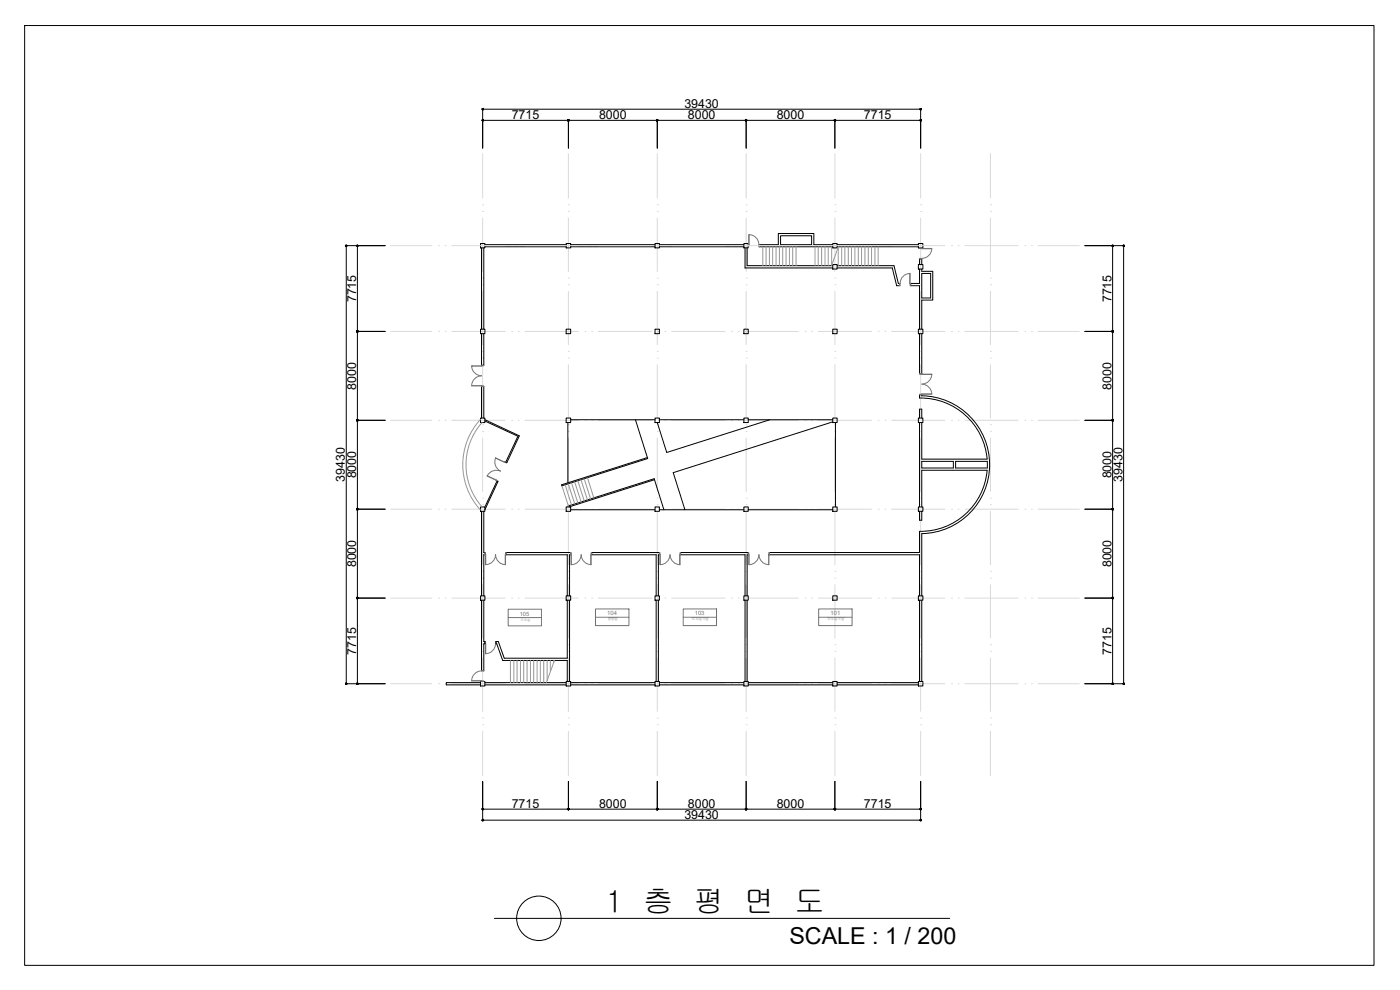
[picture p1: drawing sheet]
<svg xmlns="http://www.w3.org/2000/svg" width="420mm" height="297mm" viewBox="0 0 420 297" stroke-linecap="round" stroke-linejoin="round" font-family="sans-serif">
<defs><g id="words">
<text font-size="9.1" x="181.8" y="273.6">1 층 평 면 도</text>
<text font-size="7" x="236.9" y="283.3">SCALE : 1 / 200</text>
<g font-size="3.7">
<text x="153.6" y="35.7">7715</text>
<text x="179.8" y="35.7">8000</text>
<text x="205.4" y="32.4">39430</text>
<text x="206.4" y="35.7">8000</text>
<text x="233.1" y="35.7">8000</text>
<text x="259.3" y="35.7">7715</text>
<text x="106.9" y="90.7" transform="rotate(-90 106.9 90.7)">7715</text>
<text x="333.5" y="90.7" transform="rotate(-90 333.5 90.7)">7715</text>
<text x="106.9" y="116.9" transform="rotate(-90 106.9 116.9)">8000</text>
<text x="333.5" y="116.9" transform="rotate(-90 333.5 116.9)">8000</text>
<text x="106.9" y="143.6" transform="rotate(-90 106.9 143.6)">8000</text>
<text x="333.5" y="143.6" transform="rotate(-90 333.5 143.6)">8000</text>
<text x="103.5" y="144.6" transform="rotate(-90 103.5 144.6)">39430</text>
<text x="336.8" y="144.6" transform="rotate(-90 336.8 144.6)">39430</text>
<text x="106.9" y="170.2" transform="rotate(-90 106.9 170.2)">8000</text>
<text x="333.5" y="170.2" transform="rotate(-90 333.5 170.2)">8000</text>
<text x="106.9" y="196.5" transform="rotate(-90 106.9 196.5)">7715</text>
<text x="333.5" y="196.5" transform="rotate(-90 333.5 196.5)">7715</text>
<text x="153.6" y="242.4">7715</text>
<text x="179.8" y="242.4">8000</text>
<text x="205.4" y="245.7">39430</text>
<text x="206.4" y="242.4">8000</text>
<text x="233.1" y="242.4">8000</text>
<text x="259.3" y="242.4">7715</text>
</g>
<g font-size="1.7" fill="#757575">
<text x="156" y="184.7">105</text>
<text x="182.2" y="184.6">104</text>
<text x="208.5" y="184.6">103</text>
<text x="249.3" y="184.6">101</text>
</g>
<g font-size="1" fill="#757575">
<text x="156.2" y="186.3">가마실</text>
<text x="182.4" y="186.1">성형실</text>
<text x="207.7" y="186.1">도자실기실</text>
<text x="248.3" y="186.1">조소실기실</text>
</g>
</g></defs>
<!-- layer: DOOR -->
<g fill="none" stroke="#757575" stroke-width=".3">
<path d="M224.7 70.4v3.6h-.1v-.6h.2v-3a2.99 2.99 0 0 1 2.9 3M227.7 73.4h.2v.6h-.2zM276 77.6h.6v.1h-.6zM279.6 74.5a2.98 2.98 0 0 1-2.9 3M279.6 74.5h-3.6v-.1h.6v.2h3M269.9 85h.2v.7h-.2zM273 82v3h.3v.7h-.2v-3.7M273.1 82a2.98 2.98 0 0 0-2.9 3M141.5 109.9l3-.1-3-.1a3.1 3.1 0 0 0 3 3.1 2.98 2.98 0 0 0-3 3h3M141.5 115.7l3 .1M144.5 115.8h.7v.2h-.7zM144.5 109.6h.7v.2h-.7z"/>
<path d="M276 118.3h.6v.1h-.6zM276 112.1h.6v.2h-.6zM279.6 112.4h-3l3-.2a3.1 3.1 0 0 1-2.9 3.1 2.98 2.98 0 0 1 2.9 3h-3M279.6 118.2l-3 .1M148.7 137.4l2.8 1.2-2.8-1.1M148.8 137.4a3.1 3.1 0 0 0 1.4 4 2.98 2.98 0 0 0-4 1.4M151.5 138.5l.6 .3-.1 .1zM146.2 142.8l2.7 1.3M146.2 142.7l2.7 1.4M148.9 144.1l.6 .3-.1 .1-.6-.3zM145.5 165.8h.2v.7h-.2zM148.7 166.4a2.98 2.98 0 0 1-3 3v-2.9l.1 2.9"/>
<path d="M148.7 166.4a2.98 2.98 0 0 0 3 3v-2.9M151.7 165.8h.2v.7h-.2zM151.7 166.5l-.1 2.9M171.3 165.8l.1 .7zM171.4 169.4v-2.9l.1 2.9M174.4 166.4a2.98 2.98 0 0 1-3 3M174.4 166.4a2.98 2.98 0 0 0 3 3v-2.9M177.4 165.8h.2v.7h-.2zM177.4 166.5l-.1 2.9M197.9 165.8h.2v.7h-.2zM204.1 166.5v2.9a2.98 2.98 0 0 1-3-3 3.1 3.1 0 0 1-3 3v-2.9v2.9M204.1 165.8h.1v.7h-.1z"/>
<path d="M204.1 166.5l-.1 2.9M224.6 165.8h.1v.7h-.1zM227.7 166.4a2.98 2.98 0 0 1-2.9 3v-2.9l-.1 2.9M227.8 166.4a2.98 2.98 0 0 0 3 3M230.7 165.8h.2v.7h-.2zM230.7 166.5v2.9M145.8 196.1v-2.9h-.3v-.7h.2v3.7M148.7 192.5h.2v.7h-.2zM148.7 193.1a2.98 2.98 0 0 1-3 3M144.5 201.2h.7v.1h-.7zM144.5 201.3a2.98 2.98 0 0 0-3 3h3.7v.2h-.7v-.3h-3"/>
</g>
<!-- layer: DIM -->
<g fill="none" stroke="#000" stroke-width=".3">
<path d="M144.9 32.8v11.7M145.2 36.1h25.1M145.2 32.8h130.8M170.6 36.1v8.4M170.9 36.1h26M197.3 36.1v8.4M197.6 36.1h26M223.9 36.1v8.4M224.2 36.1h26.1M250.6 36.1v8.4M250.9 36.1h25.1M276.3 32.8v11.7"/>
<path d="M103.9 73.7h11.7M103.9 74v130.8M107.3 74v25.1M325.6 73.7h11.7M333.9 74v25.1M337.2 74v130.8M107.3 99.4h8.3M107.3 99.8v26M325.6 99.4h8.3M333.9 99.8v26M107.3 126.4v26M107.3 126.1h8.3"/>
<path d="M325.6 126.1h8.3M333.9 126.4v26M107.3 153.1v26M107.3 152.8h8.3M325.6 152.8h8.3M333.9 153.1v26M107.3 179.8v25M107.3 179.5h8.3M325.6 179.5h8.3M333.9 179.8v25M103.9 205.1h11.7M325.6 205.1h11.7"/>
<path d="M144.9 234.4v11.7M170.6 234.4v8.4M197.3 234.4v8.4M223.9 234.4v8.4M250.6 234.4v8.4M276.3 234.4v11.7M145.2 242.8h25.1M145.2 246.1h130.8M170.9 242.8h26M197.6 242.8h26M224.2 242.8h26.1M250.9 242.8h25.1"/>
<path d="M148.4 275.5h136.6"/>
<circle cx="161.7" cy="275.5" r="6.7"/>
</g>
<!-- layer: CEN -->
<g fill="none" stroke="#d9d9d9" stroke-width=".3">
<path d="M144.9 46.1v13.3M170.6 46.1v13.3M197.3 46.1v13.3M223.9 46.1v13.3M250.6 46.1v13.3M276.3 46.1v13.3M297.3 46.1v13.3M117.2 73.7h12.4M131.6 73.7h.1M133.6 73.7h.1M135.6 73.7h16M144.9 61.4h.1"/>
<path d="M144.9 63.5h.1M144.9 65.4v16M153.6 73.7h.1M155.6 73.7h.1M157.6 73.7h16M170.6 61.4h.1M170.6 63.5h.1M170.6 65.4v16M175.6 73.7h.1M177.6 73.7h.1M179.6 73.7h16M197.3 61.4h.1"/>
<path d="M197.3 63.5h.1M197.3 65.4v16M197.6 73.7h.1M199.6 73.7h.1M201.6 73.7h16M219.6 73.7h.1M221.6 73.7h.1M223.6 73.7h16M223.9 61.4h.1M223.9 63.5h.1M223.9 65.4v16M241.6 73.7h.1"/>
<path d="M243.6 73.7h.1M245.6 73.7h16M250.6 61.4h.1M250.6 63.5h.1M250.6 65.4v16M263.6 73.7h.1M265.6 73.7h.1M267.6 73.7h16M276.3 61.4h.1M276.3 63.5h.1M276.3 65.4v16M285.6 73.7h.1"/>
<path d="M287.6 73.7h.1M289.6 73.7h15.9M297.3 61.4h.1M297.3 63.5h.1M297.3 65.4v16M307.6 73.7h.1M309.6 73.7h.1M311.6 73.7h12.3M117.2 99.4h12.4M131.6 99.4h.1M133.6 99.4h.1M135.6 99.4h16"/>
<path d="M144.9 83.4h.1M144.9 85.4h.1M144.9 87.4v16M153.6 99.4h.1M155.6 99.4h.1M157.6 99.4h16M170.6 83.4h.1M170.6 85.4h.1M170.6 87.4v16M175.6 99.4h.1M177.6 99.4h.1M179.6 99.4h16"/>
<path d="M197.3 83.4h.1M197.3 85.4h.1M197.3 87.4v16M197.6 99.4h.1M199.6 99.4h.1M201.6 99.4h16M219.6 99.4h.1M221.6 99.4h.1M223.6 99.4h16M223.9 83.4h.1M223.9 85.4h.1M223.9 87.4v16"/>
<path d="M241.6 99.4h.1M243.6 99.4h.1M245.6 99.4h16M250.6 83.4h.1M250.6 85.4h.1M250.6 87.4v16M263.6 99.4h.1M265.6 99.4h.1M267.6 99.4h16M276.3 83.4h.1M276.3 85.4h.1M276.3 87.4v16"/>
<path d="M285.6 99.4h.1M287.6 99.4h.1M289.6 99.4h15.9M297.3 83.4h.1M297.3 85.4h.1M297.3 87.4v16M307.6 99.4h.1M309.6 99.4h.1M311.6 99.4h12.3M144.9 105.5h.1M144.9 107.4h.1M144.9 109.4v16"/>
<path d="M170.6 105.5h.1M170.6 107.4h.1M170.6 109.4v16M197.3 105.5h.1M197.3 107.4h.1M197.3 109.4v16M223.9 105.5h.1M223.9 107.4h.1M223.9 109.4v16M250.6 105.5h.1M250.6 107.4h.1M250.6 109.4v16"/>
<path d="M276.3 105.5h.1M276.3 107.4h.1M276.3 109.4v16M297.3 105.5h.1M297.3 107.4h.1M297.3 109.4v16M117.2 126.1h12.4M131.6 126.1h.1M133.6 126.1h.1M135.6 126.1h16M144.9 127.4h.1M144.9 129.5h.1"/>
<path d="M144.9 131.4v16M153.6 126.1h.1M155.6 126.1h.1M157.6 126.1h16M170.6 127.4h.1M170.6 129.5h.1M170.6 131.4v16M175.6 126.1h.1M177.6 126.1h.1M179.6 126.1h16M197.3 127.4h.1M197.3 129.5h.1"/>
<path d="M197.3 131.4v16M197.6 126.1h.1M199.6 126.1h.1M201.6 126.1h16M219.6 126.1h.1M221.6 126.1h.1M223.6 126.1h16M223.9 127.4h.1M223.9 129.5h.1M223.9 131.4v16M241.6 126.1h.1M243.6 126.1h.1"/>
<path d="M245.6 126.1h16M250.6 127.4h.1M250.6 129.5h.1M250.6 131.4v16M263.6 126.1h.1M265.6 126.1h.1M267.6 126.1h16M276.3 127.4h.1M276.3 129.5h.1M276.3 131.4v16M285.6 126.1h.1M287.6 126.1h.1"/>
<path d="M289.6 126.1h15.9M297.3 127.4h.1M297.3 129.5h.1M297.3 131.4v16M307.6 126.1h.1M309.6 126.1h.1M311.6 126.1h12.3M117.2 152.8h12.4M131.6 152.8h.1M133.6 152.8h.1M135.6 152.8h16M144.9 149.4h.1"/>
<path d="M144.9 151.4h.1M144.9 153.4v16M153.6 152.8h.1M155.6 152.8h.1M157.6 152.8h16M170.6 149.4h.1M170.6 151.4h.1M170.6 153.4v16M175.6 152.8h.1M177.6 152.8h.1M179.6 152.8h16M197.3 149.4h.1"/>
<path d="M197.3 151.4h.1M197.3 153.4v16M197.6 152.8h.1M199.6 152.8h.1M201.6 152.8h16M219.6 152.8h.1M221.6 152.8h.1M223.6 152.8h16M223.9 149.4h.1M223.9 151.4h.1M223.9 153.4v16M241.6 152.8h.1"/>
<path d="M243.6 152.8h.1M245.6 152.8h16M250.6 149.4h.1M250.6 151.4h.1M250.6 153.4v16M263.6 152.8h.1M265.6 152.8h.1M267.6 152.8h16M276.3 149.4h.1M276.3 151.4h.1M276.3 153.4v16M285.6 152.8h.1"/>
<path d="M287.6 152.8h.1M289.6 152.8h15.9M297.3 149.4h.1M297.3 151.4h.1M297.3 153.4v16M307.6 152.8h.1M309.6 152.8h.1M311.6 152.8h12.3M117.2 179.5h12.4M131.6 179.5h.1M133.6 179.5h.1M135.6 179.5h16"/>
<path d="M144.9 171.5h.1M144.9 173.4h.1M144.9 175.4v16M153.6 179.5h.1M155.6 179.5h.1M157.6 179.5h16M170.6 171.5h.1M170.6 173.4h.1M170.6 175.4v16M175.6 179.5h.1M177.6 179.5h.1M179.6 179.5h16"/>
<path d="M197.3 171.5h.1M197.3 173.4h.1M197.3 175.4v16M197.6 179.5h.1M199.6 179.5h.1M201.6 179.5h16M219.6 179.5h.1M221.6 179.5h.1M223.6 179.5h16M223.9 171.5h.1M223.9 173.4h.1M223.9 175.4v16"/>
<path d="M241.6 179.5h.1M243.6 179.5h.1M245.6 179.5h16M250.6 171.5h.1M250.6 173.4h.1M250.6 175.4v16M263.6 179.5h.1M265.6 179.5h.1M267.6 179.5h16M276.3 171.5h.1M276.3 173.4h.1M276.3 175.4v16"/>
<path d="M285.6 179.5h.1M287.6 179.5h.1M289.6 179.5h15.9M297.3 171.5h.1M297.3 173.4h.1M297.3 175.4v16M307.6 179.5h.1M309.6 179.5h.1M311.6 179.5h12.3M144.9 193.4h.1M144.9 195.5h.1M144.9 197.4v16"/>
<path d="M170.6 193.4h.1M170.6 195.5h.1M170.6 197.4v16M197.3 193.4h.1M197.3 195.5h.1M197.3 197.4v16M223.9 193.4h.1M223.9 195.5h.1M223.9 197.4v16M250.6 193.4h.1M250.6 195.5h.1M250.6 197.4v16"/>
<path d="M276.3 193.4h.1M276.3 195.5h.1M276.3 197.4v16M297.3 193.4h.1M297.3 195.5h.1M297.3 197.4v16M117.2 205.1h12.4M131.6 205.1h.1M133.6 205.1h.1M135.6 205.1h16M144.9 215.4h.1M144.9 217.4h.1"/>
<path d="M144.9 219.4v13.3M153.6 205.1h.1M155.6 205.1h.1M157.6 205.1h16M170.6 215.4h.1M170.6 217.4h.1M170.6 219.4v13.3M175.6 205.1h.1M177.6 205.1h.1M179.6 205.1h16M197.3 215.4h.1M197.3 217.4h.1"/>
<path d="M197.3 219.4v13.3M197.6 205.1h.1M199.6 205.1h.1M201.6 205.1h16M219.6 205.1h.1M221.6 205.1h.1M223.6 205.1h16M223.9 215.4h.1M223.9 217.4h.1M223.9 219.4v13.3M241.6 205.1h.1M243.6 205.1h.1"/>
<path d="M245.6 205.1h16M250.6 215.4h.1M250.6 217.4h.1M250.6 219.4v13.3M263.6 205.1h.1M265.6 205.1h.1M267.6 205.1h16M276.3 215.4h.1M276.3 217.4h.1M276.3 219.4v13.3M285.6 205.1h.1M287.6 205.1h.1"/>
<path d="M289.6 205.1h15.9M297.3 215.4h.1M297.3 217.4h.1M297.3 219.4v13.3M307.6 205.1h.1M309.6 205.1h.1M311.6 205.1h12.3"/>
</g>
<!-- layer: WALL -->
<g fill="none" stroke="#000" stroke-width=".3">
<path d="M144.5 74.4v24.4M145.2 74.4v24.4M145.5 74h24.4M145.5 73.4h24.4M171.3 74h25.3M171.3 73.4h25.3M197.9 74h25.4M197.9 73.4h25.4M223.6 74.4v6h26.3M224.2 74.4v5.3h25.7M234.3 70.7h9.3v2.7h-9.3zM249.9 73.4h-5.7v-3.3h-10.6v3.3h-5.7v.6h22"/>
<path d="M251.2 79.7h17.1l1.3 5.3h.3v.7h-.8l-1.3-5.3h-16.6M251.2 74h24.4M251.2 73.4h24.4M276 79.4v-1.7h.6v1.7M276 80.7v4.3h-2.7v.7h2.7v13.1M276.6 80.7v.7h3.3v8.6h-3.3v8.8M276.6 82h2.7v7.4h-2.7zM144.5 100.1v9.5h.7v-9.5M276 100.1v12h.6v-12M144.5 125.4v-9.4h.7v9.4M276 125.4v-2.6h.6v2.6M276 126.8v25.3"/>
<path d="M276.6 126.8v11h19.6M276.6 138.4h9.5v2h-9.5zM286.8 138.4h9.5v2h-9.5zM296.2 137.8a20 20 0 0 0-20.2-18.4v-1h.6v.4a20.7 20.7 0 0 1 20.4 20.6 20.7 20.7 0 0 1-20.4 20.7v18.7M144.5 153.4v25.4M145.2 153.4v12.4h.3v.7h-.3v12.3M276 153.4v2.7h.6v-2.7M296.2 141.1h-19.6v11M296.2 141.1a20 20 0 0 1-20.2 18.3v6.4h-45.1v.7h45.1v12.3M170.3 178.8v-12.3h-18.4v-.7h19.4v.7h-.4v12.3M196.9 178.8v-12.3h-19.3v-.7h20.3v.7h-.3v12.3M223.6 178.8v-12.3h-19.4v-.7h20.4v.7h-.4v12.3"/>
<path d="M144.5 180.1v21.1h.7v-8h.3v-.7h-.3v-12.4M170.3 180.1v17.4h-19l-1.8-5h-.6v.7h.2l1.8 5h19.4v6.3M170.9 180.1v24.4M196.9 180.1v24.4M197.6 180.1v24.4M223.6 180.1v24.4M224.2 180.1v24.4M276 180.1v24.4M276.6 180.1v24.4M144.2 204.8h-10.3v.7h10.3M145.5 205.5h24.4M145.5 204.8h24.4"/>
<path d="M171.3 205.5h25.3M171.3 204.8h25.3M197.9 205.5h25.4M197.9 204.8h25.4M224.6 205.5h25.3M224.6 204.8h25.3M251.2 205.5h24.4M251.2 204.8h24.4"/>
</g>
<!-- layer: 0e -->
<g fill="none" stroke="#000" stroke-width=".3">
<path d="M144.2 73.1h1.3v1.3h-1.3zM169.9 73.1h1.4v1.3h-1.4zM196.6 73.1h1.3v1.3h-1.3zM223.3 73.1h1.3v1.3h-1.3zM249.9 73.1h1.3v1.3h-1.3zM249.9 79.4h1.3v1.3h-1.3zM275.6 73.1h1.4v1.3h-1.4zM275.6 79.4h1.4v1.3h-1.4zM144.2 98.8h1.3v1.3h-1.3zM169.9 98.8h1.4v1.3h-1.4zM196.6 98.8h1.3v1.3h-1.3zM223.3 98.8h1.3v1.3h-1.3z"/>
<path d="M249.9 98.8h1.3v1.3h-1.3zM275.6 98.8h1.4v1.3h-1.4zM144.2 125.4h1.3v1.4h-1.3zM169.9 125.4h1.4v1.4h-1.4zM196.6 125.4h1.3v1.4h-1.3zM223.3 125.4h1.3v1.4h-1.3zM249.9 125.4h1.3v1.4h-1.3zM275.6 125.4h1.4v1.4h-1.4zM144.2 152.1h1.3v1.3h-1.3zM169.9 152.1h1.4v1.3h-1.4zM196.6 152.1h1.3v1.3h-1.3zM223.3 152.1h1.3v1.3h-1.3z"/>
<path d="M249.9 152.1h1.3v1.3h-1.3zM275.6 152.1h1.4v1.3h-1.4zM144.2 178.8h1.3v1.3h-1.3zM169.9 178.8h1.4v1.3h-1.4zM196.6 178.8h1.3v1.3h-1.3zM223.3 178.8h1.3v1.3h-1.3zM249.9 178.8h1.3v1.3h-1.3zM275.6 178.8h1.4v1.3h-1.4zM144.2 204.5h1.3v1.3h-1.3zM169.9 204.5h1.4v1.3h-1.4zM196.6 204.5h1.3v1.3h-1.3zM223.3 204.5h1.3v1.3h-1.3z"/>
<path d="M249.9 204.5h1.3v1.3h-1.3zM275.6 204.5h1.4v1.3h-1.4z"/>
</g>
<!-- layer: WIN -->
<g fill="none" stroke="#000" stroke-width=".3">
<path d="M145.5 125.9l10.4 4.9-3.8 8-.3-.2 3.6-7.7-9.9-4.6M170.4 126.8v18.1M171.3 125.9h25.3M190.7 125.9l3.7 11.7-25.8 8.2v-.3l25.7-8.2M197.9 125.9h25.4M224.6 125.9h25.3M231 125.9l-30.9 9.9-2.8-9M249.9 126.6l-47.9 15.2 3.6 11.2M250.7 126.8v25.3M145.5 152.1l3.6-7.7 .3 .1-3.9 8.4M170.4 151.8l25.9-8.2 2.9 9.4M171.3 153h25.3"/>
<path d="M196.4 143.9l-25.6 8.2M197.9 153h25.4M224.6 153h25.3"/>
</g>
<!-- layer: Ĳ -->
<g fill="none" stroke="#979797" stroke-width=".3">
<path d="M228.9 74v5.7M229.9 74v5.7M230.9 74v5.7M231.9 74v5.7M232.9 74v5.7M233.9 74v5.7M234.9 74v5.7M235.9 74v5.7M236.9 74v5.7M237.9 74v5.7M238.9 74v5.7M244.6 74v5.7"/>
<path d="M245.6 74v5.7M246.6 74v5.7M247.6 74v5.7M248.6 74v5.7M249.6 74v5.6M251.6 74.1v5.6M251.6 74l-2.1 5.7M252.6 74v5.7M253.6 74v5.7M254.6 74v5.7M255.6 74v5.7M256.6 74v5.7"/>
<path d="M257.6 74v5.7M258.6 74v5.7M259.6 74v5.7M260.6 74v5.7M261.6 74v5.7M262.6 74v5.7M263.6 74v5.7M144.2 125.8a20 20 0 0 0 0 27.2M144.7 126.7a19 19 0 0 0 0 25.4M168.6 145.8l2 6M169.6 145.5l1.9 6M170.5 145.2l2 6"/>
<path d="M171.5 144.9l1.9 6M172.5 144.6l1.9 6M173.4 144.3l1.9 6M174.4 143.9l1.9 6.1M175.3 143.6l1.9 6.1M176.3 143.3l1.9 6.1M153.2 198.2v6.6M154.2 198.2v6.6M155.2 198.2v6.6M156.2 198.2v6.6M157.2 198.2v6.6M158.2 198.2v6.6"/>
<path d="M159.2 198.2v6.6M160.2 198.2v6.6M161.2 198.2v6.6M162.2 198.2v6.6M163.2 198.2v6.6M164.2 198.2v6M165.2 198.2v3.3M166.2 198.2v.6M166.4 198.2l-2.4 6.6"/>
</g>
<!-- layer: SHEET -->
<path d="M7.4 7.7h405v281.9h-405z" fill="none" stroke="#000" stroke-width=".3"/>
<!-- layer: 0 -->
<g fill="#000" stroke="#000" stroke-width=".3">
<path d="M103.9 73.7h.2zM107.3 73.7h.1zM333.9 73.7h.2zM337.2 73.7h.2zM337.2 205.1v.2zM144.9 245.9v.2zM223.9 242.8v.2z"/>
<path d="M144.7 36.1h.2zM144.9 36.1v.2zM144.9 36.1l.1 .1z"/>
<path d="M144.7 32.8h.2zM144.9 32.8v.1zM144.9 32.8l.1 .1z"/>
<path d="M144.8 36l.1 .1zM144.8 36l.1 .1z"/>
<path d="M144.8 32.6l.1 .2zM144.8 32.6l.1 .2z"/>
<path d="M144.9 36.1l.1 .1zM145 36l-.1 .1zM144.9 35.9v.2z"/>
<path d="M144.9 32.8l.1 .1zM144.9 32.8l.1-.2zM144.9 32.6v.2z"/>
<path d="M170.4 36.1h.2zM170.5 36.2l.1-.1zM170.6 36.1l.1 .1z"/>
<path d="M170.5 36l.1 .1zM170.4 36.1h.2zM170.5 36.2l.1-.1z"/>
<path d="M170.5 36l.1 .1zM170.5 36l.1 .1z"/>
<path d="M170.6 36.1l.1 .1zM170.6 36.1l.1 .1z"/>
<path d="M170.6 36.1l.1 .1zM170.7 36l-.1 .1zM170.6 35.9v.2z"/>
<path d="M170.7 36l-.1 .1zM170.6 35.9v.2zM170.5 36l.1 .1z"/>
<path d="M197.1 36.1h.2zM197.1 36.2l.2-.1zM197.3 36.1v.2z"/>
<path d="M197.1 36l.2 .1zM197.1 36.1h.2zM197.1 36.2l.2-.1z"/>
<path d="M197.1 36l.2 .1zM197.1 36l.2 .1z"/>
<path d="M197.3 36.1v.2zM197.3 36.1h.1z"/>
<path d="M197.3 36.1h.1zM197.3 36l.1 .1zM197.3 35.9v.2z"/>
<path d="M197.3 36l.1 .1zM197.3 35.9v.2zM197.1 36l.2 .1z"/>
<path d="M223.8 36.1h.1zM223.8 36.2l.1-.1zM223.9 36.1v.2z"/>
<path d="M223.8 36l.1 .1zM223.8 36.1h.1zM223.9 36.1l-.1 .1z"/>
<path d="M223.8 36l.1 .1zM223.8 36l.1 .1z"/>
<path d="M223.9 36.1v.2zM223.9 36.1l.1 .1z"/>
<path d="M223.9 36.1l.1 .1zM224 36l-.1 .1zM223.9 35.9v.2z"/>
<path d="M224 36l-.1 .1zM223.9 35.9v.2zM223.8 36l.1 .1z"/>
<path d="M250.4 36.1h.2zM250.6 36.1v.2zM250.6 36.1l.1 .1z"/>
<path d="M250.5 36l-.1 .1zM250.4 36.1h.2zM250.6 36.1v.2z"/>
<path d="M250.5 36l.1 .1zM250.5 36l-.1 .1z"/>
<path d="M250.6 36.1l.1 .1zM250.6 36.1l.1 .1z"/>
<path d="M250.6 36.1l.1 .1zM250.6 36.1l.1-.1zM250.6 35.9v.2z"/>
<path d="M250.7 36l-.1 .1zM250.6 35.9v.2zM250.5 36l.1 .1z"/>
<path d="M276.2 36l.1 .1zM276.1 36.1h.2zM276.2 36.2l.1-.1z"/>
<path d="M276.2 32.6l.1 .2zM276.1 32.8h.2zM276.2 32.9l.1-.1z"/>
<path d="M276.3 36.1l.1 .1zM276.3 36.1l.1 .1z"/>
<path d="M276.3 32.8l.1 .1zM276.3 32.8l.1 .1z"/>
<path d="M276.4 36l-.1 .1zM276.3 35.9v.2zM276.2 36l.1 .1z"/>
<path d="M276.4 32.6l-.1 .2zM276.3 32.6v.2zM276.2 32.6l.1 .2z"/>
<path d="M103.8 73.8l.1-.1zM103.9 73.7l.1 .1zM103.9 73.7l.1 .1z"/>
<path d="M103.8 73.6l.1 .1zM103.8 73.6l.1 .1zM103.7 73.7h.2z"/>
<path d="M107.1 73.8l.2-.1zM107.3 73.7l.1 .1zM107.3 73.7l.1 .1z"/>
<path d="M107.1 73.6l.2 .1zM107.1 73.6l.2 .1zM107.1 73.7h.2z"/>
<path d="M333.9 73.7l-.1 .1zM333.9 73.7l.1 .1zM333.9 73.7l.1 .1z"/>
<path d="M333.8 73.6l.1 .1zM333.8 73.6l.1 .1zM333.7 73.7h.2z"/>
<path d="M337.2 73.7v.2zM337.2 73.7l.1 .1zM337.2 73.7l.1 .1z"/>
<path d="M107.1 99.4h.2zM107.1 99.6l.2-.2z"/>
<path d="M107.1 99.6l.2-.2zM107.3 99.4l.1 .2zM107.3 99.4l.1 .2z"/>
<path d="M107.3 99.4l.1 .2zM107.3 99.4l.1 .2zM107.3 99.4l.1-.1z"/>
<path d="M107.1 99.3l.2 .1zM107.1 99.3l.2 .1zM107.1 99.4h.2z"/>
<path d="M107.3 99.3v.1zM107.1 99.3l.2 .1zM107.1 99.3l.2 .1z"/>
<path d="M107.4 99.3l-.1 .1zM107.3 99.3v.1z"/>
<path d="M333.7 99.4h.2zM333.8 99.6l.1-.2z"/>
<path d="M333.8 99.6l.1-.2zM333.9 99.4l.1 .2zM333.9 99.4l.1 .2z"/>
<path d="M333.9 99.4l.1 .2zM333.9 99.4l.1 .2zM333.9 99.4l.1-.1z"/>
<path d="M333.8 99.3l.1 .1zM333.8 99.3l.1 .1zM333.7 99.4h.2z"/>
<path d="M333.9 99.3v.1zM333.8 99.3l.1 .1zM333.8 99.3l.1 .1z"/>
<path d="M334 99.3l-.1 .1zM333.9 99.3v.1z"/>
<path d="M107.1 126.1h.2zM107.1 126.2l.2-.1z"/>
<path d="M107.1 126.2l.2-.1zM107.3 126.1l.1 .1zM107.3 126.1l.1 .1z"/>
<path d="M107.3 126.1l.1 .1zM107.3 126.1l.1 .1zM107.3 126.1l.1-.1z"/>
<path d="M107.1 126l.2 .1zM107.1 126l.2 .1zM107.1 126.1h.2z"/>
<path d="M107.3 125.9v.2zM107.1 126l.2 .1zM107.1 126l.2 .1z"/>
<path d="M107.4 126l-.1 .1zM107.3 125.9v.2z"/>
<path d="M333.7 126.1h.2zM333.8 126.2l.1-.1z"/>
<path d="M333.8 126.2l.1-.1zM333.9 126.1l.1 .1zM333.9 126.1l.1 .1z"/>
<path d="M333.9 126.1l.1 .1zM333.9 126.1l.1 .1zM333.9 126.1l.1-.1z"/>
<path d="M333.8 126l.1 .1zM333.8 126l.1 .1zM333.7 126.1h.2z"/>
<path d="M333.9 125.9v.2zM333.8 126l.1 .1zM333.8 126l.1 .1z"/>
<path d="M334 126l-.1 .1zM333.9 125.9v.2z"/>
<path d="M107.1 152.8h.2zM107.1 152.9l.2-.1z"/>
<path d="M107.1 152.9l.2-.1zM107.3 152.8l.1 .1zM107.3 152.8l.1 .1z"/>
<path d="M107.3 152.8l.1 .1zM107.3 152.8l.1 .1zM107.3 152.8l.1-.1z"/>
<path d="M107.1 152.7l.2 .1zM107.1 152.7l.2 .1zM107.1 152.8h.2z"/>
<path d="M107.3 152.6v.2zM107.1 152.7l.2 .1zM107.1 152.7l.2 .1z"/>
<path d="M107.4 152.7l-.1 .1zM107.3 152.6v.2z"/>
<path d="M333.7 152.8h.2zM333.8 152.9l.1-.1z"/>
<path d="M333.8 152.9l.1-.1zM333.9 152.8l.1 .1zM333.9 152.8l.1 .1z"/>
<path d="M333.9 152.8l.1 .1zM333.9 152.8l.1 .1zM333.9 152.8l.1-.1z"/>
<path d="M333.8 152.7l.1 .1zM333.8 152.7l.1 .1zM333.7 152.8h.2z"/>
<path d="M333.9 152.6v.2zM333.8 152.7l.1 .1zM333.8 152.7l.1 .1z"/>
<path d="M334 152.7l-.1 .1zM333.9 152.6v.2z"/>
<path d="M107.1 179.5h.2zM107.1 179.5l.2 .1z"/>
<path d="M107.1 179.5l.2 .1zM107.3 179.5v.1zM107.3 179.5h.1z"/>
<path d="M107.3 179.5v.1zM107.3 179.5h.1zM107.3 179.5l.1-.2z"/>
<path d="M107.1 179.3l.2 .2zM107.1 179.3l.2 .2zM107.1 179.5h.2z"/>
<path d="M107.3 179.3v.2zM107.1 179.3l.2 .2zM107.1 179.3l.2 .2z"/>
<path d="M107.4 179.3l-.1 .2zM107.3 179.3v.2z"/>
<path d="M333.7 179.5h.2zM333.8 179.5l.1 .1z"/>
<path d="M333.8 179.5l.1 .1zM333.9 179.5v.1zM333.9 179.5h.2z"/>
<path d="M333.9 179.5v.1zM333.9 179.5h.2zM333.9 179.5l.1-.2z"/>
<path d="M333.8 179.3l.1 .2zM333.8 179.3l.1 .2zM333.7 179.5h.2z"/>
<path d="M333.9 179.3v.2zM333.8 179.3l.1 .2zM333.8 179.3l.1 .2z"/>
<path d="M334 179.3l-.1 .2zM333.9 179.3v.2z"/>
<path d="M103.7 205.1h.2zM103.8 205.3l.1-.2z"/>
<path d="M103.9 205.1l.1 .2zM103.9 205.1l.1 .2zM103.9 205.1l.1-.1z"/>
<path d="M103.9 205v.1zM103.8 205l.1 .1zM103.8 205l.1 .1z"/>
<path d="M107.1 205.1h.2zM107.1 205.3l.2-.2z"/>
<path d="M107.3 205.1l.1 .2zM107.3 205.1l.1 .2zM107.3 205.1l.1-.1z"/>
<path d="M107.3 205v.1zM107.1 205l.2 .1zM107.1 205l.2 .1z"/>
<path d="M333.7 205.1h.2zM333.8 205.3l.1-.2z"/>
<path d="M333.9 205.1l.1 .2zM333.9 205.1l.1 .2zM333.9 205.1l.1-.1z"/>
<path d="M333.9 205v.1zM333.8 205l.1 .1zM333.8 205l.1 .1z"/>
<path d="M337.2 205.1l.1 .2zM337.2 205.1l.1 .2zM337.2 205.1l.1-.1z"/>
<path d="M337.2 205v.1zM337.1 205l.1 .1zM337.1 205l.1 .1z"/>
<path d="M144.7 242.8h.2zM144.9 242.8v.2z"/>
<path d="M144.7 246.1h.2zM144.9 246.1v.2zM144.9 246.1l.1 .1z"/>
<path d="M144.8 242.7l.1 .1zM144.8 242.7l.1 .1z"/>
<path d="M144.9 242.8h.1zM144.9 242.8l.1-.1zM144.9 242.6v.2z"/>
<path d="M144.9 246.1l.1 .1zM144.9 246.1h.1zM144.9 245.9v.2z"/>
<path d="M170.4 242.8h.2zM170.5 242.9l.1 .1zM170.6 242.8v.2z"/>
<path d="M170.5 242.7l.1 .1zM170.4 242.8h.2zM170.5 242.9l.1 .1z"/>
<path d="M170.5 242.7l.1 .1zM170.5 242.7l.1 .1z"/>
<path d="M170.6 242.8v.2zM170.6 242.8h.2z"/>
<path d="M170.6 242.8h.2zM170.6 242.8l.1-.1zM170.6 242.6v.2z"/>
<path d="M170.7 242.7l-.1 .1zM170.6 242.6v.2zM170.5 242.7l.1 .1z"/>
<path d="M197.1 242.8h.2zM197.1 242.9l.2 .1zM197.3 242.8v.2z"/>
<path d="M197.1 242.7l.2 .1zM197.1 242.8h.2zM197.1 242.9l.2 .1z"/>
<path d="M197.1 242.7l.2 .1zM197.1 242.7l.2 .1z"/>
<path d="M197.3 242.8v.2zM197.3 242.8h.1z"/>
<path d="M197.3 242.8h.1zM197.3 242.7l.1 .1zM197.3 242.6v.2z"/>
<path d="M197.3 242.7l.1 .1zM197.3 242.6v.2zM197.1 242.7l.2 .1z"/>
<path d="M223.8 242.8h.1zM223.8 242.9l.1 .1zM223.9 242.8v.2z"/>
<path d="M223.8 242.7l.1 .1zM223.8 242.8h.1zM223.8 242.9l.1 .1z"/>
<path d="M223.8 242.7l.1 .1zM223.8 242.7l.1 .1z"/>
<path d="M224 242.7l-.1 .1zM223.9 242.6v.2z"/>
<path d="M224 242.7l-.1 .1zM223.9 242.6v.2zM223.8 242.7l.1 .1z"/>
<path d="M250.4 242.8h.2zM250.6 242.8v.2z"/>
<path d="M250.5 242.7l-.1 .1zM250.4 242.8h.2zM250.6 242.8v.2z"/>
<path d="M250.5 242.7l.1 .1zM250.5 242.7l-.1 .1z"/>
<path d="M250.6 242.8v.2zM250.6 242.8h.1z"/>
<path d="M250.6 242.8h.1zM250.6 242.8l.1-.1zM250.6 242.6v.2z"/>
<path d="M250.7 242.7l-.1 .1zM250.6 242.6v.2zM250.5 242.7l.1 .1z"/>
<path d="M276.2 242.7l.1 .1zM276.1 242.8h.2zM276.2 242.9l.1 .1z"/>
<path d="M276.2 246l.1 .1zM276.1 246.1h.2zM276.3 246.1l-.1 .1z"/>
<path d="M276.3 242.8v.2zM276.3 242.8h.2z"/>
<path d="M276.3 246.1l.1 .1zM276.3 246.1l.1 .1z"/>
<path d="M276.4 242.7l-.1 .1zM276.3 242.6v.2zM276.2 242.7l.1 .1z"/>
<path d="M276.3 246.1h.2zM276.3 245.9v.2zM276.2 246l.1 .1z"/>
</g>
<g fill="none" stroke="#000" stroke-width=".3">
<path d="M145 36.1h.2M145 32.8h.2M170.3 36.1h.1M170.8 36.1h.1M196.9 36.1h.2M197.4 36.1h.2M223.6 36.1h.2M224.1 36.1h.1M250.3 36.1h.1M250.7 36.1h.2M276 36.1h.1M276 32.8h.1"/>
<path d="M103.9 73.9v.1M107.3 73.9v.1M333.9 73.9v.1M337.2 73.9v.1M107.3 99.1v.2M107.3 99.6v.2M333.9 99.1v.2M333.9 99.6v.2M107.3 125.8v.1M107.3 126.3v.1M333.9 125.8v.1M333.9 126.3v.1"/>
<path d="M107.3 152.4v.2M107.3 153v.1M333.9 152.4v.2M333.9 153v.1M107.3 179.1v.2M107.3 179.6v.2M333.9 179.1v.2M333.9 179.6v.2M103.9 204.8v.2M107.3 204.8v.2M333.9 204.8v.2M337.2 204.8v.2"/>
<path d="M145 242.8h.2M145 246.1h.2M170.3 242.8h.1M170.8 242.8h.1M196.9 242.8h.2M197.4 242.8h.2M223.6 242.8h.2M224.1 242.8h.1M250.3 242.8h.1M250.7 242.8h.2M276 242.8h.1M276 246.1h.1"/>
</g>
<!-- layer: 亅 -->
<path d="M152.5 182.8h10v5h-10zM152.5 185.3h10M178.7 182.7h10.1v5h-10.1zM178.7 185.2h10.1M205 182.7h10v5h-10zM205 185.2h10M245.7 182.7h10v5h-10zM245.7 185.2h10" fill="none" stroke="#757575" stroke-width=".3"/>
<use href="#words"/>
</svg>
